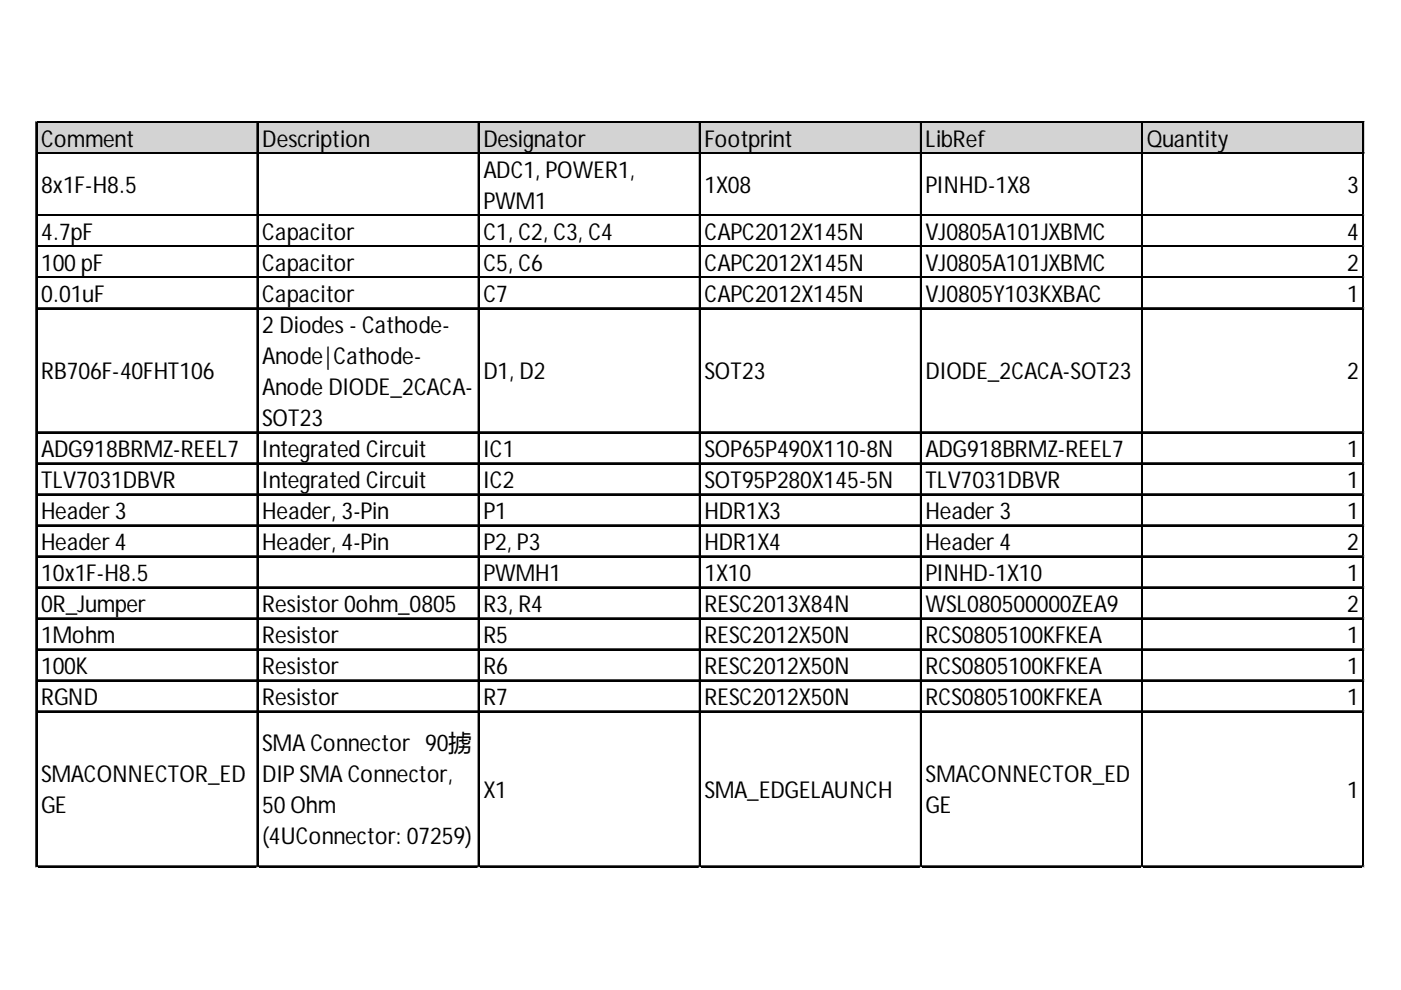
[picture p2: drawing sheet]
<svg xmlns="http://www.w3.org/2000/svg" width="297mm" height="210mm" viewBox="0 0 297 210" stroke-linecap="round" stroke-linejoin="round" font-family="sans-serif">
<defs><g id="words">
<g font-size="4.9">
<text x="8.7" y="31.1">Comment</text>
<text x="55.6" y="31.1">Description</text>
<text x="102.5" y="31.1">Designator</text>
<text x="149.4" y="31.1">Footprint</text>
<text x="196.3" y="31.1">LibRef</text>
<text x="243.1" y="31.1">Quantity</text>
<text x="8.7" y="40.9">8x1F-H8.5</text>
<text x="102.5" y="37.6">ADC1, POWER1,</text>
<text x="149.4" y="40.9">1X08</text>
<text x="196.3" y="40.9">PINHD-1X8</text>
<text x="285.6" y="40.9">3</text>
<text x="102.5" y="44.2">PWM1</text>
<text x="8.7" y="50.8">4.7pF</text>
<text x="55.6" y="50.8">Capacitor</text>
<text x="102.5" y="50.8">C1, C2, C3, C4</text>
<text x="149.4" y="50.8">CAPC2012X145N</text>
<text x="196.3" y="50.8">VJ0805A101JXBMC</text>
<text x="285.6" y="50.8">4</text>
<text x="8.7" y="57.4">100 pF</text>
<text x="55.6" y="57.4">Capacitor</text>
<text x="102.5" y="57.4">C5, C6</text>
<text x="149.4" y="57.4">CAPC2012X145N</text>
<text x="196.3" y="57.4">VJ0805A101JXBMC</text>
<text x="285.6" y="57.4">2</text>
<text x="8.7" y="63.9">0.01uF</text>
<text x="55.6" y="63.9">Capacitor</text>
<text x="102.5" y="63.9">C7</text>
<text x="149.4" y="63.9">CAPC2012X145N</text>
<text x="196.3" y="63.9">VJ0805Y103KXBAC</text>
<text x="285.6" y="63.9">1</text>
<text x="55.6" y="70.5">2 Diodes - Cathode-</text>
<text x="55.6" y="77.1">Anode|Cathode-</text>
<text x="8.7" y="80.4">RB706F-40FHT106</text>
<text x="55.6" y="83.7">Anode DIODE_2CACA-</text>
<text x="102.5" y="80.4">D1, D2</text>
<text x="149.4" y="80.4">SOT23</text>
<text x="196.3" y="80.4">DIODE_2CACA-SOT23</text>
<text x="285.6" y="80.4">2</text>
<text x="55.6" y="90.2">SOT23</text>
<text x="8.7" y="96.8">ADG918BRMZ-REEL7</text>
<text x="55.6" y="96.8">Integrated Circuit</text>
<text x="102.5" y="96.8">IC1</text>
<text x="149.4" y="96.8">SOP65P490X110-8N</text>
<text x="196.3" y="96.8">ADG918BRMZ-REEL7</text>
<text x="285.6" y="96.8">1</text>
<text x="8.7" y="103.4">TLV7031DBVR</text>
<text x="55.6" y="103.4">Integrated Circuit</text>
<text x="102.5" y="103.4">IC2</text>
<text x="149.4" y="103.4">SOT95P280X145-5N</text>
<text x="196.3" y="103.4">TLV7031DBVR</text>
<text x="285.6" y="103.4">1</text>
<text x="8.7" y="110">Header 3</text>
<text x="55.6" y="110">Header, 3-Pin</text>
<text x="102.5" y="110">P1</text>
<text x="149.4" y="110">HDR1X3</text>
<text x="196.3" y="110">Header 3</text>
<text x="285.6" y="110">1</text>
<text x="8.7" y="116.5">Header 4</text>
<text x="55.6" y="116.5">Header, 4-Pin</text>
<text x="102.5" y="116.5">P2, P3</text>
<text x="149.4" y="116.5">HDR1X4</text>
<text x="196.3" y="116.5">Header 4</text>
<text x="285.6" y="116.5">2</text>
<text x="8.7" y="123.1">10x1F-H8.5</text>
<text x="102.5" y="123.1">PWMH1</text>
<text x="149.4" y="123.1">1X10</text>
<text x="196.3" y="123.1">PINHD-1X10</text>
<text x="285.6" y="123.1">1</text>
<text x="8.7" y="129.7">0R_Jumper</text>
<text x="55.6" y="129.7">Resistor 0ohm_0805</text>
<text x="102.5" y="129.7">R3, R4</text>
<text x="149.4" y="129.7">RESC2013X84N</text>
<text x="196.3" y="129.7">WSL080500000ZEA9</text>
<text x="285.6" y="129.7">2</text>
<text x="8.7" y="136.3">1Mohm</text>
<text x="55.6" y="136.3">Resistor</text>
<text x="102.5" y="136.3">R5</text>
<text x="149.4" y="136.3">RESC2012X50N</text>
<text x="196.3" y="136.3">RCS0805100KFKEA</text>
<text x="285.6" y="136.3">1</text>
<text x="8.7" y="142.8">100K</text>
<text x="55.6" y="142.8">Resistor</text>
<text x="102.5" y="142.8">R6</text>
<text x="149.4" y="142.8">RESC2012X50N</text>
<text x="196.3" y="142.8">RCS0805100KFKEA</text>
<text x="285.6" y="142.8">1</text>
<text x="8.7" y="149.4">RGND</text>
<text x="55.6" y="149.4">Resistor</text>
<text x="102.5" y="149.4">R7</text>
<text x="149.4" y="149.4">RESC2012X50N</text>
<text x="196.3" y="149.4">RCS0805100KFKEA</text>
<text x="285.6" y="149.4">1</text>
<text x="55.6" y="159.3">SMA Connector 90掳</text>
<text x="8.7" y="165.8">SMACONNECTOR_ED</text>
<text x="55.6" y="165.8">DIP SMA Connector,</text>
<text x="196.3" y="165.8">SMACONNECTOR_ED</text>
<text x="8.7" y="172.4">GE</text>
<text x="55.6" y="172.4">50 Ohm</text>
<text x="102.5" y="169.1">X1</text>
<text x="149.4" y="169.1">SMA_EDGELAUNCH</text>
<text x="196.3" y="172.4">GE</text>
<text x="285.6" y="169.1">1</text>
<text x="55.6" y="179">(4UConnector: 07259)</text>
</g>
</g></defs>
<path d="M7.8 26h281.5v6.7h-281.5z" fill="#d3d3d3"/>
<g fill="none" stroke="#000" stroke-width=".27">
<path d="M7.6 25.8v158.1M7.8 25.8v158.1M7.9 25.8h281.3M7.9 26h281.3M7.9 32.4h281.3M7.9 32.5h281.3M54.5 26.1v157.8M54.6 26.1v157.8M101.4 26.1v157.8M101.5 26.1v157.8M148.3 26.1v157.8M148.4 26.1v157.8"/>
<path d="M195.2 26.1v157.8M195.3 26.1v157.8M242 26.1v157.8M242.2 26.1v157.8M288.9 26.1v157.8M289.1 26.1v157.8M7.9 45.5h281.3M7.9 45.7h281.3M7.9 52.1h281.3M7.9 52.3h281.3M7.9 58.7h281.3M7.9 58.8h281.3"/>
<path d="M7.9 65.3h281.3M7.9 65.4h281.3M7.9 91.6h281.3M7.9 91.7h281.3M7.9 98.1h281.3M7.9 98.3h281.3M7.9 104.7h281.3M7.9 104.9h281.3M7.9 111.3h281.3M7.9 111.4h281.3M7.9 117.9h281.3M7.9 118h281.3"/>
<path d="M7.9 124.4h281.3M7.9 124.6h281.3M7.9 131h281.3M7.9 131.2h281.3M7.9 137.6h281.3M7.9 137.7h281.3M7.9 144.2h281.3M7.9 144.3h281.3M7.9 150.7h281.3M7.9 150.9h281.3M7.9 183.6h281.3M7.9 183.7h281.3"/>
</g>
<path d="M7.6 183.9h.1" fill="none" stroke="#e0e0e0" stroke-width=".27"/>
<path d="M7.6 183.9h.3z" fill="#e0e0e0"/>
<path d="M54.5 183.9h.1" fill="none" stroke="#e0e0e0" stroke-width=".27"/>
<path d="M54.5 183.9h.3z" fill="#e0e0e0"/>
<path d="M101.4 183.9h.1" fill="none" stroke="#e0e0e0" stroke-width=".27"/>
<path d="M101.4 183.9h.3z" fill="#e0e0e0"/>
<path d="M148.3 183.9h.1" fill="none" stroke="#e0e0e0" stroke-width=".27"/>
<path d="M148.3 183.9h.2z" fill="#e0e0e0"/>
<path d="M195.2 183.9h.1" fill="none" stroke="#e0e0e0" stroke-width=".27"/>
<path d="M195.2 183.9h.2z" fill="#e0e0e0"/>
<path d="M242 183.9h.1" fill="none" stroke="#e0e0e0" stroke-width=".27"/>
<path d="M242 183.9h.3z" fill="#e0e0e0"/>
<path d="M288.9 183.9h.1" fill="none" stroke="#e0e0e0" stroke-width=".27"/>
<path d="M288.9 183.9h.3z" fill="#e0e0e0"/>
<path d="M289.2 45.5h.1" fill="none" stroke="#e0e0e0" stroke-width=".27"/>
<path d="M289.2 45.5l.1 .3z" fill="#e0e0e0"/>
<path d="M289.2 52.1h.1" fill="none" stroke="#e0e0e0" stroke-width=".27"/>
<path d="M289.2 52.1l.1 .3z" fill="#e0e0e0"/>
<path d="M289.2 58.7h.1" fill="none" stroke="#e0e0e0" stroke-width=".27"/>
<path d="M289.2 58.7l.1 .3z" fill="#e0e0e0"/>
<path d="M289.2 65.3h.1" fill="none" stroke="#e0e0e0" stroke-width=".27"/>
<path d="M289.2 65.3l.1 .2z" fill="#e0e0e0"/>
<path d="M289.2 91.6h.1" fill="none" stroke="#e0e0e0" stroke-width=".27"/>
<path d="M289.2 91.6l.1 .2z" fill="#e0e0e0"/>
<path d="M289.2 98.1h.1" fill="none" stroke="#e0e0e0" stroke-width=".27"/>
<path d="M289.2 98.1l.1 .3z" fill="#e0e0e0"/>
<path d="M289.2 104.7h.1" fill="none" stroke="#e0e0e0" stroke-width=".27"/>
<path d="M289.2 104.7l.1 .3z" fill="#e0e0e0"/>
<path d="M289.2 111.3h.1" fill="none" stroke="#e0e0e0" stroke-width=".27"/>
<path d="M289.2 111.3l.1 .3z" fill="#e0e0e0"/>
<path d="M289.2 117.9h.1" fill="none" stroke="#e0e0e0" stroke-width=".27"/>
<path d="M289.2 117.9l.1 .2z" fill="#e0e0e0"/>
<path d="M289.2 124.4h.1" fill="none" stroke="#e0e0e0" stroke-width=".27"/>
<path d="M289.2 124.4l.1 .3z" fill="#e0e0e0"/>
<path d="M289.2 131h.1" fill="none" stroke="#e0e0e0" stroke-width=".27"/>
<path d="M289.2 131l.1 .3z" fill="#e0e0e0"/>
<path d="M289.2 137.6h.1" fill="none" stroke="#e0e0e0" stroke-width=".27"/>
<path d="M289.2 137.6l.1 .3z" fill="#e0e0e0"/>
<path d="M289.2 144.2h.1" fill="none" stroke="#e0e0e0" stroke-width=".27"/>
<path d="M289.2 144.2l.1 .2z" fill="#e0e0e0"/>
<path d="M289.2 150.7h.1" fill="none" stroke="#e0e0e0" stroke-width=".27"/>
<path d="M289.2 150.7l.1 .3z" fill="#e0e0e0"/>
<path d="M289.2 183.6h.1" fill="none" stroke="#e0e0e0" stroke-width=".27"/>
<path d="M289.2 183.6l.1 .3z" fill="#e0e0e0"/>
<use href="#words"/>
</svg>
